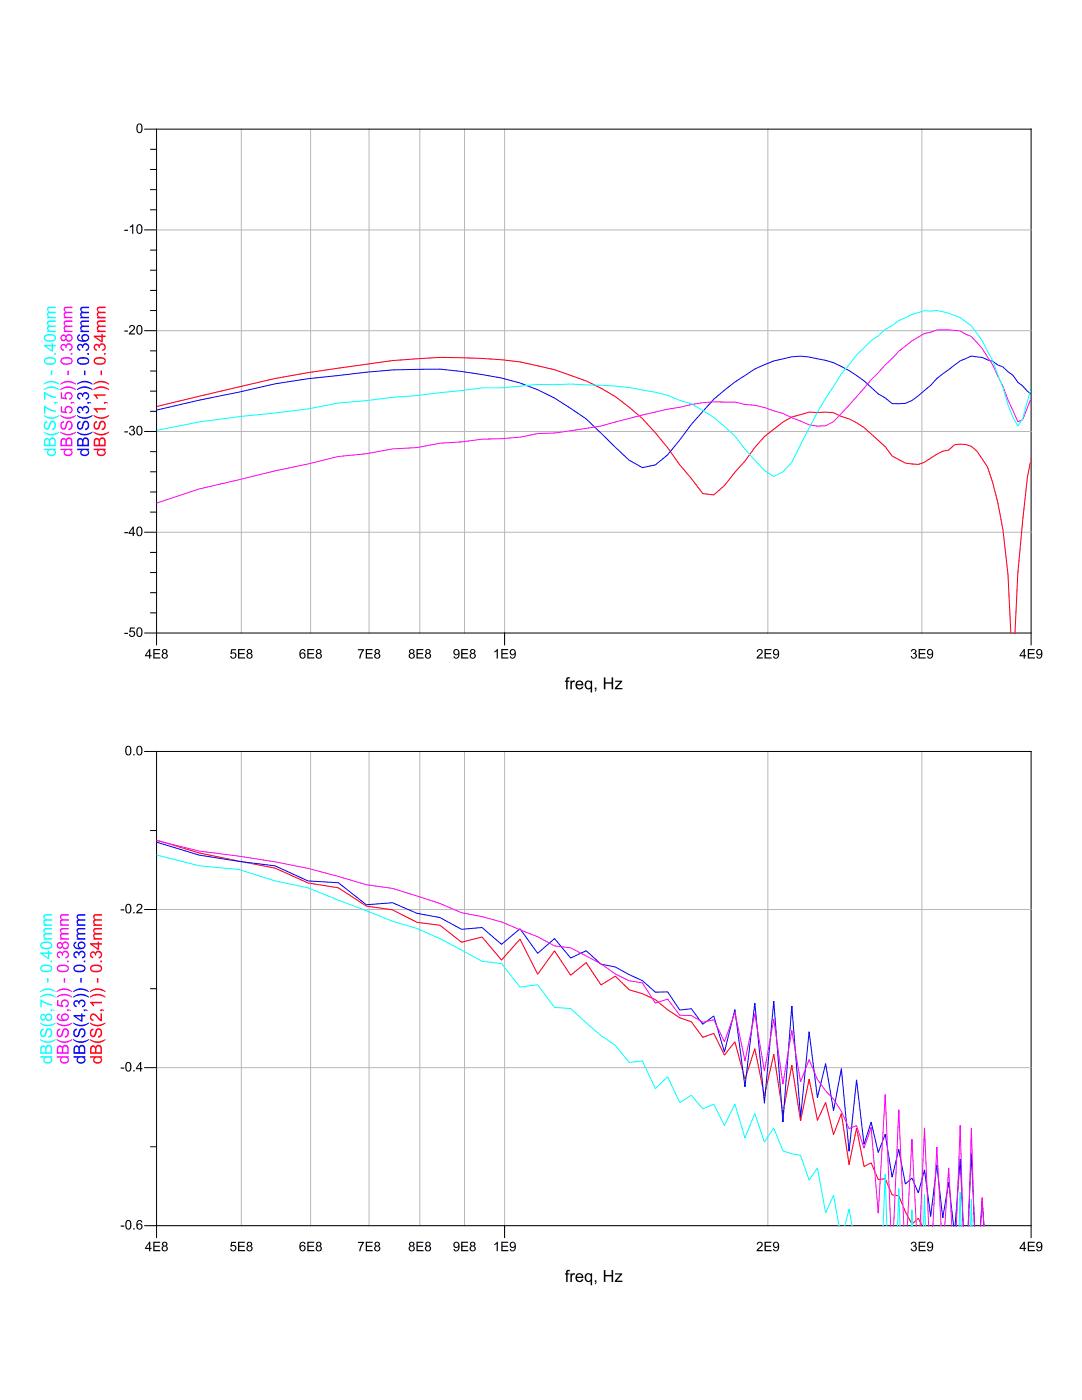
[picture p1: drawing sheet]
<svg xmlns="http://www.w3.org/2000/svg" width="216mm" height="279mm" viewBox="0 0 216 279" stroke-linecap="round" stroke-linejoin="round" font-family="sans-serif">
<path d="M48.2 25.8v100.5M62 25.8v100.5M73.6 25.8v100.5M83.8 25.8v100.5M92.7 25.8v100.5M100.7 25.8v100.5M153.2 25.8v100.5M184 25.8v100.5M31.2 45.9h174.5M31.2 66h174.5M31.2 86.1h174.5M31.2 106.2h174.5" fill="none" stroke="#b8b8b8" stroke-width=".2"/>
<g fill="none" stroke="#000" stroke-width=".2">
<path d="M28.9 25.8h176.8v102.9M30.1 37.8h1.1M30.1 33.8h1.1M30.1 29.8h1.1M31.2 25.8v102.9M28.9 45.9h2.3M30.1 58h1.1M30.1 53.9h1.1M30.1 49.9h1.1M30.1 41.9h1.1M28.9 66h2.3M30.1 78.1h1.1"/>
<path d="M30.1 74h1.1M30.1 70h1.1M30.1 62h1.1M28.9 86.1h2.3M30.1 98.2h1.1M30.1 94.2h1.1M30.1 90.1h1.1M30.1 82.1h1.1M28.9 106.2h2.3M30.1 118.3h1.1M30.1 114.3h1.1M30.1 110.2h1.1"/>
<path d="M30.1 102.2h1.1M28.9 126.3h176.8M30.1 122.3h1.1M100.7 126.3v2.4"/>
</g>
<g fill="#000">
<path d="M27.5 24.7a.75 .75 0 0 1 .8 .2 .75 .75 0 0 1 .1 .9 .66 .66 0 0 1-.7 .8 .66 .66 0 0 1-.5-1zM27.6 25a1.06 1.06 0 0 0 .2 1.4 .98 .98 0 0 0 0-1.6z"/>
<path d="M24.8 45.8h.7v.3h-.7zM25.9 45.2l.7-.5v2h-.2v-1.5l-.5 .2zM27.5 44.9a.75 .75 0 0 1 .8 .1 .75 .75 0 0 1 .1 .9 .66 .66 0 0 1-.7 .8 .66 .66 0 0 1-.5-1zM27.6 45.1a1.06 1.06 0 0 0 .2 1.4 .98 .98 0 0 0 0-1.6z"/>
<path d="M24.8 66h.7v.2h-.7zM25.9 65a.62 .62 0 0 1 1 .1 .62 .62 0 0 1-.4 .9l-.5 .5h.9v.3h-1.2l.2-.5a1.15 1.15 0 0 0 .7-1.2h-.4l-.2 .3h-.3zM27.5 65a.75 .75 0 0 1 .8 .2 .75 .75 0 0 1 .1 .8 .66 .66 0 0 1-.7 .8 .66 .66 0 0 1-.5-1zM27.6 65.2a1.06 1.06 0 0 0 .2 1.4 .98 .98 0 0 0 0-1.5z"/>
<path d="M24.8 86.1h.7v.2h-.7zM25.9 85.1a.51 .51 0 0 1 .8 0 .51 .51 0 0 1-.1 .7 .59 .59 0 0 1 0 1.1 .59 .59 0 0 1-.9-.5l.3-.1a.38 .38 0 0 0 .4 .4 .38 .38 0 0 0 .3-.5 .38 .38 0 0 0-.5-.2v-.2a.33 .33 0 0 0 .4-.3 .33 .33 0 0 0-.3-.4 .33 .33 0 0 0-.3 .4h-.3zM27.5 85.1a.75 .75 0 0 1 .8 .2 .75 .75 0 0 1 .1 .8 .66 .66 0 0 1-.7 .8 .66 .66 0 0 1-.5-1zM27.6 85.3a1.06 1.06 0 0 0 .2 1.4 .98 .98 0 0 0 0-1.5z"/>
<path d="M24.8 106.2h.7v.2h-.7zM26.5 105.1h.2v1.2h.3v.2h-.3v.5h-.2v-.5h-.9v-.2zM26.5 105.5l-.6 .8h.6zM27.5 105.2a.75 .75 0 0 1 .8 .2 .75 .75 0 0 1 .1 .9 .66 .66 0 0 1-.7 .7 .66 .66 0 0 1-.5-.9zM27.6 105.4a1.06 1.06 0 0 0 .2 1.4 .98 .98 0 0 0 0-1.5z"/>
<path d="M24.8 126.3h.7v.2h-.7zM25.9 125.2h1v.2h-.8l-.1 .6a.63 .63 0 0 1 .9 .3 .63 .63 0 0 1-.4 .8 .63 .63 0 0 1-.8-.5h.3a.42 .42 0 0 0 .6 .2 .42 .42 0 0 0 .1-.6 .42 .42 0 0 0-.7 0h-.2zM27.5 125.3a.75 .75 0 0 1 .8 .2 .75 .75 0 0 1 .1 .9 .66 .66 0 0 1-.7 .7 .66 .66 0 0 1-.5-.9zM27.6 125.5a1.06 1.06 0 0 0 .2 1.4 .98 .98 0 0 0 0-1.5z"/>
<path d="M29.8 129.5h.2v1.3h.2v.2h-.2v.4h-.2v-.4h-.9v-.2zM29.8 129.9l-.6 .9h.6zM30.6 129.5h1.3v.3h-1.1v.5h1.1v.3h-1.1v.6h1.2v.2h-1.4zM32.5 129.7a.5 .5 0 0 1 .7-.1 .5 .5 0 0 1-.1 .8 .56 .56 0 0 1 .2 .9 .56 .56 0 0 1-.9 0 .56 .56 0 0 1 .2-.9l-.3-.3zM32.6 130a.31 .31 0 0 0 .6 0 .31 .31 0 0 0-.6 0zM32.5 130.9a.4 .4 0 0 0 .8 0 .4 .4 0 0 0-.8 0z"/>
<path d="M46.1 129.6h1v.2h-.8l-.1 .5a.63 .63 0 0 1 .9 .3 .63 .63 0 0 1-.4 .8 .63 .63 0 0 1-.8-.5h.3a.42 .42 0 0 0 .6 .2 .42 .42 0 0 0 .1-.6 .42 .42 0 0 0-.7 0h-.2zM47.5 129.5h1.4v.3h-1.2v.5h1.1v.3h-1.1v.6h1.2v.2h-1.4zM49.4 129.7a.5 .5 0 0 1 .8-.1 .5 .5 0 0 1-.1 .8 .56 .56 0 0 1 .1 .9 .56 .56 0 0 1-.8 0 .56 .56 0 0 1 .1-.9l-.2-.3zM49.5 130a.31 .31 0 0 0 .6 0 .31 .31 0 0 0-.6 0zM49.4 130.9a.4 .4 0 0 0 .8 0 .4 .4 0 0 0-.8 0z"/>
<path d="M59.9 129.7l.3-.2 .4 .1 .4 .4h-.3a.4 .4 0 0 0-.5-.3 .4 .4 0 0 0-.2 .6v.1a.6 .6 0 0 1 .9 .1 .6 .6 0 0 1-.2 .9 .6 .6 0 0 1-.9-.3v-.9zM60 130.9a.41 .41 0 0 0 .8 0 .41 .41 0 0 0-.8 0zM61.3 129.5h1.4v.3h-1.1v.5h1v.3h-1v.6h1.1v.2h-1.4zM63.2 129.7a.5 .5 0 0 1 .8-.1 .5 .5 0 0 1-.1 .8 .56 .56 0 0 1 .1 .9 .56 .56 0 0 1-.8 0 .56 .56 0 0 1 .1-.9l-.2-.3zM63.3 130a.31 .31 0 0 0 .6 0 .31 .31 0 0 0-.6 0zM63.2 130.9a.4 .4 0 0 0 .8 0 .4 .4 0 0 0-.8 0z"/>
<path d="M71.4 129.6h1.3l-.6 1.1-.2 .7h-.2l.1-.5 .6-1.1h-1zM73 129.5h1.4v.3h-1.2v.5h1.1v.3h-1.1v.6h1.2v.2h-1.4zM74.9 129.7a.5 .5 0 0 1 .7-.1 .5 .5 0 0 1-.1 .8 .56 .56 0 0 1 .2 .9 .56 .56 0 0 1-.9 0 .56 .56 0 0 1 .2-.9l-.3-.3zM75 130a.31 .31 0 0 0 .6 0 .31 .31 0 0 0-.6 0zM74.9 130.9a.4 .4 0 0 0 .8 0 .4 .4 0 0 0-.8 0z"/>
<path d="M81.8 129.7a.5 .5 0 0 1 .7-.1 .5 .5 0 0 1-.1 .8 .56 .56 0 0 1 .2 .9 .56 .56 0 0 1-.9 0 .56 .56 0 0 1 .2-.9l-.3-.3zM81.8 130a.35 .35 0 0 0 .7 0 .35 .35 0 0 0-.7 0zM81.8 130.9a.39 .39 0 0 0 .7 0 .39 .39 0 0 0-.7 0zM83.1 129.5h1.4v.3h-1.1v.5h1v.3h-1v.6h1.1v.2h-1.4zM85 129.7a.5 .5 0 0 1 .8-.1 .5 .5 0 0 1-.1 .8 .56 .56 0 0 1 .1 .9 .56 .56 0 0 1-.8 0 .56 .56 0 0 1 .1-.9l-.2-.3zM85.1 130a.31 .31 0 0 0 .6 0 .31 .31 0 0 0-.6 0zM85 130.9a.4 .4 0 0 0 .8 0 .4 .4 0 0 0-.8 0z"/>
<path d="M90.6 129.7a.68 .68 0 0 1 .8 0 .68 .68 0 0 1 .3 .7 .67 .67 0 0 1-.3 .9 .67 .67 0 0 1-.9-.3h.2a.43 .43 0 0 0 .6 .2 .43 .43 0 0 0 .2-.6v-.1a.6 .6 0 0 1-.9 .1 .6 .6 0 0 1 0-.9zM90.6 130.1a.4 .4 0 0 0 .8 0 .4 .4 0 0 0-.8 0zM92 129.5h1.4v.3h-1.1v.5h1v.3h-1v.6h1.1v.2h-1.4zM93.9 129.7a.5 .5 0 0 1 .8-.1 .5 .5 0 0 1-.1 .8 .56 .56 0 0 1 .2 .9 .56 .56 0 0 1-.9 0 .56 .56 0 0 1 .2-.9l-.3-.3zM94 130a.31 .31 0 0 0 .6 0 .31 .31 0 0 0-.6 0zM93.9 130.9a.4 .4 0 0 0 .8 0 .4 .4 0 0 0-.8 0z"/>
<path d="M98.6 130l.7-.5v1.9h-.2v-1.5l-.5 .3zM100 129.5h1.4v.3h-1.1v.5h1v.3h-1v.6h1.1v.2h-1.4zM101.9 129.7a.68 .68 0 0 1 .8 0 .68 .68 0 0 1 .2 .7 .67 .67 0 0 1-.3 .9 .67 .67 0 0 1-.9-.3h.3a.43 .43 0 0 0 .5 .2 .43 .43 0 0 0 .2-.6v-.1a.6 .6 0 0 1-.9 .1 .6 .6 0 0 1 .1-.9zM101.9 130.1a.4 .4 0 0 0 .8 0 .4 .4 0 0 0-.8 0z"/>
<path d="M151.2 129.7a.62 .62 0 0 1 .9 .1 .62 .62 0 0 1-.3 .9l-.5 .5h.9v.2h-1.2l.1-.4a1.15 1.15 0 0 0 .8-1.2l-.4-.1-.3 .4h-.2zM152.6 129.5h1.3v.3h-1.1v.5h1.1v.3h-1.1v.6h1.2v.2h-1.4zM154.4 129.7a.68 .68 0 0 1 .8 0 .68 .68 0 0 1 .3 .7 .67 .67 0 0 1-.3 .9 .67 .67 0 0 1-.9-.3h.2a.43 .43 0 0 0 .6 .2 .43 .43 0 0 0 .1-.6v-.1a.6 .6 0 0 1-.9 .1 .6 .6 0 0 1 .1-.9zM154.4 130.1a.4 .4 0 0 0 .8 0 .4 .4 0 0 0-.8 0z"/>
<path d="M181.9 129.7a.51 .51 0 0 1 .8-.1 .51 .51 0 0 1-.1 .8 .59 .59 0 0 1 0 1 .59 .59 0 0 1-.9-.5h.3a.38 .38 0 0 0 .4 .4 .38 .38 0 0 0 .3-.5 .38 .38 0 0 0-.5-.3v-.2a.33 .33 0 0 0 .4-.2 .33 .33 0 0 0-.3-.4 .33 .33 0 0 0-.3 .4l-.3-.1zM183.3 129.5h1.4v.3h-1.2v.5h1.1v.3h-1.1v.6h1.2v.2h-1.4zM185.1 129.7a.68 .68 0 0 1 .9 0 .68 .68 0 0 1 .2 .7 .67 .67 0 0 1-.3 .9 .67 .67 0 0 1-.9-.3h.2a.43 .43 0 0 0 .6 .2 .43 .43 0 0 0 .2-.6v-.1a.6 .6 0 0 1-.9 .1 .6 .6 0 0 1 0-.9zM185.1 130.1a.4 .4 0 0 0 .8 0 .4 .4 0 0 0-.8 0z"/>
<path d="M204.3 129.5h.2v1.3h.2v.2h-.2v.4h-.2v-.4h-.9v-.2zM204.3 129.9l-.6 .9h.6zM205.1 129.5h1.4v.3h-1.2v.5h1.1v.3h-1.1v.6h1.2v.2h-1.4zM206.9 129.7a.68 .68 0 0 1 .8 0 .68 .68 0 0 1 .3 .7 .67 .67 0 0 1-.3 .9 .67 .67 0 0 1-.9-.3h.2a.43 .43 0 0 0 .6 .2 .43 .43 0 0 0 .2-.6v-.1a.6 .6 0 0 1-.9 .1 .6 .6 0 0 1 0-.9zM206.9 130.1a.4 .4 0 0 0 .8 0 .4 .4 0 0 0-.8 0z"/>
</g>
<path d="M31.2 81.1h.2l-.2 .1z" fill="#f00"/>
<path d="M31.4 81.1l16.3-3.9a215.2 215.2 0 0 1 25.4-4.5 103.1 103.1 0 0 1 30.7-.5 54.8 54.8 0 0 1 16.1 5.3 41.4 41.4 0 0 1 13.3 11.9l2.4 3.4 4.6 5.7 2.2 .3 2.2-1.9 2-2.7 2-2.2 2-2.7 1.9-2.2 3.7-2.9 1.8-1 3.4-.9 4.9 .1 1.6 .7a13.2 13.2 0 0 1 5.9 3.5l2.8 2.6 1.4 1.8 2.7 1.4 2.5 .3 1.3-.5 3.6-2.2 1.2-.2 1.2-1a4.6 4.6 0 0 1 5.5 2.8l1 1.6a77.3 77.3 0 0 1 4.1 21.4l.6 11.7" fill="none" stroke="#f00" stroke-width=".2"/>
<g fill="#f00">
<path d="M201.7 126.3v.2z"/>
<path d="M202.5 126.3l.1 .2z"/>
</g>
<path d="M205.6 92.4l-.6 2.8-1.9 19.2-.6 11.9" fill="none" stroke="#f00" stroke-width=".2"/>
<path d="M205.7 90.6l-.1 1.8z" fill="#f00"/>
<path d="M113.1 135.3l.6-.1v.2l-.4 .2v.2h.3v.3h-.3v1.5h-.3v-1.5h-.3v-.3h.3zM113.8 135.8h.3v.3l.2-.2 .3-.1 .2 .1-.2 .3a.38 .38 0 0 0-.4 0 .38 .38 0 0 0-.1 .5v.9h-.3zM115 136a.8 .8 0 0 1 1-.1 .8 .8 0 0 1 .4 .9h-1.3a.5 .5 0 0 0 .4 .5 .5 .5 0 0 0 .6-.3h.3a.85 .85 0 0 1-1.2 .5 .85 .85 0 0 1-.3-1.3zM115.3 136.2l-.2 .3h1l-.1-.3a.48 .48 0 0 0-.7 0zM116.9 136l.5-.2 .5 .3v-.3h.2v2.4h-.2v-.8a.78 .78 0 0 1-1.1 0 .78 .78 0 0 1-.1-1zM117.1 136.2a.61 .61 0 0 0-.1 .8 .61 .61 0 0 0 .8 .2 .61 .61 0 0 0 .1-.8 .61 .61 0 0 0-.8-.2zM118.7 137.2h.3v.5l-.3 .3v-.1l.1-.3h-.1zM120.5 135.2h.3v1h1.2v-1h.3v2.4h-.3v-1.2h-1.2v1.2h-.3zM122.7 135.8h1.4v.2l-1.1 1.3h1.2v.3h-1.5v-.3l1.1-1.2h-1.1z" fill="#000"/>
<path d="M18.7 89.5h2.4v.3h-.2a.8 .8 0 0 1-.1 1.1 .8 .8 0 0 1-1.1 .1 .65 .65 0 0 1-.1-1.2h-.9zM19.7 89.9a.59 .59 0 0 0 .2 .8 .59 .59 0 0 0 .8-.1 .59 .59 0 0 0-.2-.8 .59 .59 0 0 0-.8 .1zM18.9 87.6l.4-.2 .5 .3a.67 .67 0 0 1 .9-.4 .67 .67 0 0 1 .4 .9v.9h-2.4v-1.1zM19.1 87.8l-.1 1h.7v-.6a.38 .38 0 0 0-.1-.4 .38 .38 0 0 0-.5 0zM20.1 87.8l-.1 1h.8v-.6a.42 .42 0 0 0-.2-.5 .42 .42 0 0 0-.5 .1zM18.7 86.1l.4 .3a2.71 2.71 0 0 0 2.7-.3v.2a2.39 2.39 0 0 1-3.1 0zM18.8 84.3l.6-.3v.3a.56 .56 0 0 0-.5 .6 .56 .56 0 0 0 .5 .5l.2-.1a1.38 1.38 0 0 1 .8-1.3 .97 .97 0 0 1 .7 .9 .97 .97 0 0 1-.8 1v-.3a.65 .65 0 0 0 .5-.7 .65 .65 0 0 0-.5-.6l-.2 .2a1.23 1.23 0 0 1-.8 1.3 .91 .91 0 0 1-.5-1.5zM18.7 82.8l.4 .3a2.71 2.71 0 0 0 2.7-.3v.2a2.39 2.39 0 0 1-3.1 0zM18.7 81.5h2.4v.2h-1.9l.4 .6h-.3l-.6-.7zM20.7 80.2h.5l.3 .3-.1 .1-.3-.2v.2h-.4zM18.7 78.7h2.4v.3h-1.9l.4 .6h-.3l-.6-.7zM18.7 77.7a2.39 2.39 0 0 1 3.1 0v.2a2.75 2.75 0 0 0-3.1 0zM18.7 76.6a2.39 2.39 0 0 1 3.1 0v.2a2.75 2.75 0 0 0-3.1 0zM20.1 74h.3v.9h-.3zM18.9 71.6a1.58 1.58 0 0 1 2.2 .3 .89 .89 0 0 1-1.2 .9 .84 .84 0 0 1-1-.2 .84 .84 0 0 1 0-1zM19.1 71.7a.4 .4 0 0 0-.2 .4 .4 .4 0 0 0 .4 .3l.9 .1a.5 .5 0 0 0 .6-.6l-.6-.3zM20.7 70.5h.4v.3h-.4zM18.9 68.8l.6-.2 .3 .3a.74 .74 0 0 1 1.3 0 .74 .74 0 0 1-.7 1.1v-.2a.48 .48 0 0 0 .5-.6 .48 .48 0 0 0-.7-.4 .48 .48 0 0 0-.3 .7l-.2-.1a.41 .41 0 0 0-.3-.5 .41 .41 0 0 0-.5 .4 .41 .41 0 0 0 .5 .4l-.1 .3a.73 .73 0 0 1-.4-1.2zM18.7 67h1.5v-.3h.3v.3h.6v.3h-.6v1h-.3l-1.5-1.1zM19.2 67.3l1 .7v-.7zM19.5 64.1l.4-.1h1.2v.2h-1.1a.36 .36 0 0 0-.4 .3 .36 .36 0 0 0 .2 .4l1.3 .1v.3h-1.1a.39 .39 0 0 0-.4 .5 .39 .39 0 0 0 .6 .2h.9v.3h-1.7v-.3h.2a.58 .58 0 0 1 0-1l-.3-.3zM19.5 61.3l.4-.1h1.2v.3h-1.1a.36 .36 0 0 0-.4 .3 .36 .36 0 0 0 .2 .4h1.3v.3h-1.1a.39 .39 0 0 0-.4 .5 .39 .39 0 0 0 .6 .2h.9v.3h-1.7v-.2h.2a.58 .58 0 0 1 0-1l-.3-.4z" fill="#f00"/>
<path d="M31.2 81.8h.2l-.2 .1z" fill="#00f"/>
<path d="M205.6 78.5l-1.5-1.5-1-.7-1-1.4-2-1.7-1-.4-1-.7-2.1-.8-2.2-.2a11.1 11.1 0 0 0-4.5 2.7l-2.4 1.7a35 35 0 0 1-4.9 4.4l-1.3 .6-2.7 .1-1.4-1.2-1.4-.8a28.1 28.1 0 0 0-8.9-6.2l-1.6-.5a18.4 18.4 0 0 0-6.7-.7 21 21 0 0 0-9.4 3.7 35.8 35.8 0 0 0-8.4 7.2l-2.2 2.6-4.8 6.1-2.4 2-2.6 .5-2.7-1.5-8.5-8.2-3.1-2.1a38.6 38.6 0 0 0-17.7-6.7l-8.4-1.1a119.7 119.7 0 0 0-20.3 1.2l-6 .7-6.6 1-23.5 5.2" fill="none" stroke="#00f" stroke-width=".2"/>
<g fill="#00f">
<path d="M205.6 78.5l.1 .3z"/>
<path d="M15.4 89.5h2.4v.3h-.3a.8 .8 0 0 1 0 1.1 .8 .8 0 0 1-1.1 .1 .65 .65 0 0 1-.2-1.2h-.8zM16.4 89.9a.59 .59 0 0 0 .2 .8 .59 .59 0 0 0 .8-.1 .59 .59 0 0 0-.2-.8 .59 .59 0 0 0-.8 .1zM15.6 87.6l.4-.2 .5 .3a.67 .67 0 0 1 .8-.4 .67 .67 0 0 1 .5 .9v.9h-2.4v-1.1zM15.7 87.8v1h.7v-.6a.38 .38 0 0 0-.2-.4 .38 .38 0 0 0-.5 0zM16.8 87.8l-.1 1h.8v-.6a.42 .42 0 0 0-.2-.5 .42 .42 0 0 0-.5 .1zM15.3 86.1l.5 .3a2.71 2.71 0 0 0 2.7-.3v.2a2.39 2.39 0 0 1-3.2 0zM15.5 84.3l.6-.3v.3a.56 .56 0 0 0-.5 .6 .56 .56 0 0 0 .5 .5l.1-.1a1.38 1.38 0 0 1 .9-1.3 .97 .97 0 0 1 .7 .9 .97 .97 0 0 1-.8 1v-.3a.65 .65 0 0 0 .5-.7 .65 .65 0 0 0-.5-.6l-.2 .2a1.23 1.23 0 0 1-.8 1.3 .91 .91 0 0 1-.5-1.5zM15.3 82.8l.5 .3a2.71 2.71 0 0 0 2.7-.3v.2a2.39 2.39 0 0 1-3.2 0zM15.6 81.3l.5-.2 .4 .3a.74 .74 0 0 1 1.2 0 .74 .74 0 0 1-.6 1.1v-.2a.48 .48 0 0 0 .4-.6 .48 .48 0 0 0-.6-.4 .48 .48 0 0 0-.3 .7l-.2-.1a.41 .41 0 0 0-.3-.5 .41 .41 0 0 0-.5 .4 .41 .41 0 0 0 .4 .4v.3a.73 .73 0 0 1-.4-1.2zM17.4 80.2h.5l.3 .3-.1 .1-.3-.2v.2h-.4zM15.6 78.5l.5-.1 .4 .3a.74 .74 0 0 1 1.2 0 .74 .74 0 0 1-.6 1.1v-.3a.48 .48 0 0 0 .4-.6 .48 .48 0 0 0-.6-.3 .48 .48 0 0 0-.3 .6h-.2a.41 .41 0 0 0-.3-.5 .41 .41 0 0 0-.5 .4 .41 .41 0 0 0 .4 .4v.3a.73 .73 0 0 1-.4-1.3zM15.3 77.7a2.39 2.39 0 0 1 3.2 0v.2a2.75 2.75 0 0 0-3.2 0zM15.3 76.6a2.39 2.39 0 0 1 3.2 0v.2a2.75 2.75 0 0 0-3.2 0zM16.8 74h.2v.9h-.2zM15.5 71.6a1.58 1.58 0 0 1 2.3 .3 .89 .89 0 0 1-1.2 .9 .84 .84 0 0 1-1-.2 .84 .84 0 0 1-.1-1zM15.8 71.7a.4 .4 0 0 0-.2 .4 .4 .4 0 0 0 .4 .3l.9 .1a.5 .5 0 0 0 .6-.6l-.6-.3zM17.4 70.5h.4v.3h-.4zM15.6 68.8l.5-.2 .4 .3a.74 .74 0 0 1 1.2 0 .74 .74 0 0 1-.6 1.1v-.2a.48 .48 0 0 0 .4-.6 .48 .48 0 0 0-.6-.4 .48 .48 0 0 0-.3 .7l-.2-.1a.41 .41 0 0 0-.3-.5 .41 .41 0 0 0-.5 .4 .41 .41 0 0 0 .4 .4v.3a.73 .73 0 0 1-.4-1.2zM15.5 66.9l.5-.2v.3a.5 .5 0 0 0-.3 .6 .5 .5 0 0 0 .6 .3h.2a.76 .76 0 0 1 0-1.1 .76 .76 0 0 1 1.2 .1 .76 .76 0 0 1-.2 1.1 1.36 1.36 0 0 1-2.1-.6zM16.6 67.4a.5 .5 0 0 0 1 0 .5 .5 0 0 0-1 0zM16.1 64.1l.5-.1h1.2v.2h-1.1a.36 .36 0 0 0-.5 .3 .36 .36 0 0 0 .3 .4l1.3 .1v.3h-1.2a.39 .39 0 0 0-.3 .5 .39 .39 0 0 0 .6 .2h.9v.3h-1.8v-.3h.3a.58 .58 0 0 1 0-1l-.3-.3zM16.1 61.3l.5-.1h1.2v.3h-1.1a.36 .36 0 0 0-.5 .3 .36 .36 0 0 0 .3 .4h1.3v.3h-1.2a.39 .39 0 0 0-.3 .5 .39 .39 0 0 0 .6 .2h.9v.3h-1.8v-.2h.3a.58 .58 0 0 1 0-1l-.3-.4z"/>
</g>
<path d="M31.2 100.4h.2l-.2 .1z" fill="#f0f"/>
<path d="M205.6 79.9l-1.5 3.9-1 .4-2-4.4-1-2.7-2-4.3-2.1-3.3-2.2-2.3-2.2-1.2-2.3-.2-2.4 .1-1.2 .4-1.2 .2a21.4 21.4 0 0 0-6.5 5.1l-4.2 4.2-4.4 5.1-3.1 3.2-1.6 .9h-1.6l-1.7-.2-5.2-2.3-3.7-1.2-1.9-.4-2-.2-2-.5a32.6 32.6 0 0 0-11 1.1l-2.4 .4-5 1.1-8.3 2.2-6 1-3.3 .4-3.3 .1-3.5 .7-3.7 .4h-3.9l-4.1 .6-4.3 .3-4.6 .8-4.9 .3-5.2 1-5.6 .5-27.8 6.5-8.3 2.8" fill="none" stroke="#f0f" stroke-width=".2"/>
<g fill="#f0f">
<path d="M205.7 78.9l-.1 1z"/>
<path d="M12.1 89.5h2.3v.3h-.2a.8 .8 0 0 1 0 1.1 .8 .8 0 0 1-1.1 .1 .65 .65 0 0 1-.2-1.2h-.8zM13.1 89.9a.59 .59 0 0 0 .2 .8 .59 .59 0 0 0 .8-.1 .59 .59 0 0 0-.2-.8 .59 .59 0 0 0-.8 .1zM12.2 87.6l.5-.2 .5 .3a.67 .67 0 0 1 .8-.4 .67 .67 0 0 1 .4 .9v.9h-2.3v-1.1zM12.4 87.8v1h.7v-.6a.38 .38 0 0 0-.2-.4 .38 .38 0 0 0-.5 0zM13.4 87.8v1h.8v-.6a.42 .42 0 0 0-.2-.5 .42 .42 0 0 0-.6 .1zM12 86.1l.5 .3a2.71 2.71 0 0 0 2.6-.3v.2a2.39 2.39 0 0 1-3.1 0zM12.2 84.3l.5-.3 .1 .3a.56 .56 0 0 0-.5 .6 .56 .56 0 0 0 .5 .5l.1-.1a1.38 1.38 0 0 1 .9-1.3 .97 .97 0 0 1 .7 .9 .97 .97 0 0 1-.8 1v-.3a.65 .65 0 0 0 .5-.7 .65 .65 0 0 0-.5-.6l-.2 .2a1.23 1.23 0 0 1-.8 1.3 .91 .91 0 0 1-.5-1.5zM12 82.8l.5 .3a2.71 2.71 0 0 0 2.6-.3v.2a2.39 2.39 0 0 1-3.1 0zM12.1 81.1h.3v.9l.6 .2a.79 .79 0 0 1 .4-1.2 .79 .79 0 0 1 1.1 .6 .79 .79 0 0 1-.7 1v-.4a.52 .52 0 0 0 .3-.6 .52 .52 0 0 0-.6-.3 .52 .52 0 0 0-.4 .6l.3 .3-.1 .3-1.2-.2zM14.1 80.2h.5l.3 .3-.1 .1-.4-.2v.2h-.3zM12.1 78.3h.3v1l.6 .1a.79 .79 0 0 1 .4-1.1 .79 .79 0 0 1 1.1 .5 .79 .79 0 0 1-.7 1v-.3a.52 .52 0 0 0 .3-.7 .52 .52 0 0 0-.6-.3 .52 .52 0 0 0-.4 .7l.3 .3-.1 .2-1.2-.2zM12 77.7a2.39 2.39 0 0 1 3.1 0v.2a2.75 2.75 0 0 0-3.1 0zM12 76.6a2.39 2.39 0 0 1 3.1 0v.2a2.75 2.75 0 0 0-3.1 0zM13.4 74h.3v.9h-.3zM12.2 71.6a1.58 1.58 0 0 1 2.3 .3 .89 .89 0 0 1-1.2 .9 .84 .84 0 0 1-1-.2 .84 .84 0 0 1-.1-1zM12.5 71.7a.4 .4 0 0 0-.2 .4 .4 .4 0 0 0 .4 .3l.9 .1a.5 .5 0 0 0 .6-.6l-.6-.3zM14.1 70.5h.3v.3h-.3zM12.2 68.8l.6-.2 .4 .3a.74 .74 0 0 1 1.2 0 .74 .74 0 0 1-.6 1.1v-.2a.48 .48 0 0 0 .4-.6 .48 .48 0 0 0-.6-.4 .48 .48 0 0 0-.3 .7l-.2-.1a.41 .41 0 0 0-.4-.5 .41 .41 0 0 0-.4 .4 .41 .41 0 0 0 .4 .4v.3a.73 .73 0 0 1-.5-1.2zM12.2 66.9l.6-.1 .4 .3a.7 .7 0 0 1 1-.2 .7 .7 0 0 1 0 1.1 .7 .7 0 0 1-1-.2 .63 .63 0 0 1-1 .1 .63 .63 0 0 1 0-1zM12.3 67.4a.4 .4 0 0 0 .8 0 .4 .4 0 0 0-.8 0zM13.3 67.4a.48 .48 0 0 0 .9 0 .48 .48 0 0 0-.9 0zM12.8 64.1l.5-.1h1.1v.2h-1a.36 .36 0 0 0-.5 .3 .36 .36 0 0 0 .3 .4l1.2 .1v.3h-1.1a.39 .39 0 0 0-.3 .5 .39 .39 0 0 0 .6 .2h.8v.3h-1.7v-.3h.3a.58 .58 0 0 1 0-1l-.3-.3zM12.8 61.3l.5-.1h1.1v.3h-1a.36 .36 0 0 0-.5 .3 .36 .36 0 0 0 .3 .4h1.2v.3h-1.1a.39 .39 0 0 0-.3 .5 .39 .39 0 0 0 .6 .2h.8v.3h-1.7v-.2h.3a.58 .58 0 0 1 0-1l-.3-.4z"/>
</g>
<path d="M31.2 85.8l.2 .1z" fill="#0ff"/>
<path d="M205.6 78.2l-1.5 5.4-1 1.4-1-1.7-1-2.5-1-3.4-2-5.4-2.1-4-2.2-3-2.2-1.6a16.5 16.5 0 0 0-4.7-1.4l-1.2 .1-1.2-.1a16.3 16.3 0 0 0-6.5 3l-1.4 .7-1.4 1.3-1.4 1-2.9 2.8-3 3.8a115.9 115.9 0 0 0-9.9 17.6l-1.8 2-1.8 .9-1.9-1.2-3.9-4.3a29.5 29.5 0 0 0-10.6-9l-2.4-.7-2.4-1a58.9 58.9 0 0 0-16.2-2.1l-3.1-.2-6.6 .1-7.2 .7h-3.9l-13 1.5-4.9 .4-5.2 .7-5.6 .4-6 1.2-13.8 1.6-8 1-8.3 1.7" fill="none" stroke="#0ff" stroke-width=".2"/>
<g fill="#0ff">
<path d="M205.7 77l-.1 1.2z"/>
<path d="M8.8 89.5h2.3v.3h-.2a.8 .8 0 0 1 0 1.1 .8 .8 0 0 1-1.1 .1 .65 .65 0 0 1-.2-1.2h-.8zM9.8 89.9a.59 .59 0 0 0 .2 .8 .59 .59 0 0 0 .8-.1 .59 .59 0 0 0-.2-.8 .59 .59 0 0 0-.8 .1zM8.9 87.6l.5-.2 .5 .3a.67 .67 0 0 1 .8-.4 .67 .67 0 0 1 .4 .9v.9h-2.3v-1.1zM9.1 87.8l-.1 1h.8v-.6a.38 .38 0 0 0-.2-.4 .38 .38 0 0 0-.5 0zM10.1 87.8l-.1 1h.9v-.6a.42 .42 0 0 0-.2-.5 .42 .42 0 0 0-.6 .1zM8.7 86.1l.5 .3a2.71 2.71 0 0 0 2.6-.3v.2a2.39 2.39 0 0 1-3.1 0zM8.9 84.3l.5-.3 .1 .3a.56 .56 0 0 0-.5 .6 .56 .56 0 0 0 .5 .5l.1-.1a1.38 1.38 0 0 1 .9-1.3 .97 .97 0 0 1 .7 .9 .97 .97 0 0 1-.8 1l-.1-.3a.65 .65 0 0 0 .6-.7 .65 .65 0 0 0-.5-.6l-.2 .2a1.23 1.23 0 0 1-.8 1.3 .91 .91 0 0 1-.5-1.5zM8.7 82.8l.5 .3a2.71 2.71 0 0 0 2.6-.3v.2a2.39 2.39 0 0 1-3.1 0zM8.8 81h.2l1.2 .7 .9 .2v.3l-1.2-.3-.8-.5v1.1h-.3zM10.8 80.2h.5l.3 .3-.1 .1-.4-.2v.2h-.3zM8.8 78.2h.2l1.2 .7 .9 .2v.3l-1.2-.3-.8-.5v1.2h-.3zM8.7 77.7a2.39 2.39 0 0 1 3.1 0v.2a2.75 2.75 0 0 0-3.1 0zM8.7 76.6a2.39 2.39 0 0 1 3.1 0v.2a2.75 2.75 0 0 0-3.1 0zM10.1 74h.3v.9h-.3zM8.9 71.6a1.58 1.58 0 0 1 2.3 .3 .89 .89 0 0 1-1.2 .9 .84 .84 0 0 1-1-.2 .84 .84 0 0 1-.1-1zM9.2 71.7a.4 .4 0 0 0-.2 .4 .4 .4 0 0 0 .3 .3l1 .1a.5 .5 0 0 0 .6-.6l-.6-.3zM10.8 70.5h.3v.3h-.3zM8.8 68.8h1.5v-.3h.3v.3h.5v.3h-.5v1h-.3l-1.5-1zM9.2 69.1l1.1 .8v-.8zM8.9 67a1.58 1.58 0 0 1 2.3 .3 .89 .89 0 0 1-1.2 .9 .84 .84 0 0 1-1-.2 .84 .84 0 0 1-.1-1zM9.2 67.1a.4 .4 0 0 0-.2 .4 .4 .4 0 0 0 .3 .3l1 .1a.5 .5 0 0 0 .6-.6l-.6-.3zM9.5 64.1l.5-.1h1.1v.2h-1a.36 .36 0 0 0-.5 .3 .36 .36 0 0 0 .3 .4l1.2 .1v.3h-1.1a.39 .39 0 0 0-.3 .5 .39 .39 0 0 0 .5 .2h.9v.3h-1.7v-.3h.3a.58 .58 0 0 1 0-1l-.3-.3zM9.5 61.3l.5-.1h1.1v.3h-1a.36 .36 0 0 0-.5 .3 .36 .36 0 0 0 .3 .4h1.2v.3h-1.1a.39 .39 0 0 0-.3 .5 .39 .39 0 0 0 .5 .2h.9v.3h-1.7v-.2h.3a.58 .58 0 0 1 0-1l-.3-.4z"/>
</g>
<path d="M48.2 150v94.6M62 150v94.6M73.6 150v94.6M83.8 150v94.6M92.7 150v94.6M100.7 150v94.6M153.2 150v94.6M184 150v94.6M31.2 181.5h174.5M31.2 213.1h174.5" fill="none" stroke="#b8b8b8" stroke-width=".2"/>
<path d="M28.9 150h176.8v97M31.2 150v97M30.1 165.8h1.1M28.9 181.5h2.3M30.1 197.3h1.1M28.9 213.1h2.3M30.1 228.9h1.1M28.9 244.6h176.8M100.7 244.6v2.4" fill="none" stroke="#000" stroke-width=".2"/>
<g fill="#000">
<path d="M25.3 148.9a.75 .75 0 0 1 .8 .2 .75 .75 0 0 1 .1 .9 .66 .66 0 0 1-.7 .8 .66 .66 0 0 1-.5-1zM25.3 149.2a1.06 1.06 0 0 0 .3 1.4 .98 .98 0 0 0 0-1.6zM26.6 150.5h.3v.2h-.3zM27.5 148.9a.75 .75 0 0 1 .8 .2 .75 .75 0 0 1 .1 .9 .66 .66 0 0 1-.7 .8 .66 .66 0 0 1-.5-1zM27.6 149.2a1.06 1.06 0 0 0 .2 1.4 .98 .98 0 0 0 0-1.6z"/>
<path d="M24.1 181.5h.7v.2h-.7zM25.3 180.5a.75 .75 0 0 1 .8 .2 .75 .75 0 0 1 .1 .8 .66 .66 0 0 1-.7 .8 .66 .66 0 0 1-.5-1zM25.3 180.7a1.06 1.06 0 0 0 .3 1.4 .98 .98 0 0 0 0-1.5zM26.6 182h.3v.3h-.3zM27.4 180.5a.62 .62 0 0 1 1 .1 .62 .62 0 0 1-.4 1l-.5 .5h.9v.2h-1.2l.1-.4a1.15 1.15 0 0 0 .8-1.2l-.4-.1-.2 .3h-.3z"/>
<path d="M24.1 213h.7v.3h-.7zM25.3 212a.75 .75 0 0 1 .8 .2 .75 .75 0 0 1 .1 .9 .66 .66 0 0 1-.7 .8 .66 .66 0 0 1-.5-1zM25.3 212.3a1.06 1.06 0 0 0 .3 1.4 .98 .98 0 0 0 0-1.6zM26.6 213.6h.3v.2h-.3zM28 211.9h.2v1.3h.2v.2h-.2v.4h-.3v-.4h-.8v-.2zM27.9 212.3l-.6 .9h.6z"/>
<path d="M24.1 244.6h.7v.2h-.7zM25.3 243.6a.75 .75 0 0 1 .8 .2 .75 .75 0 0 1 .1 .9 .66 .66 0 0 1-.7 .7 .66 .66 0 0 1-.5-1zM25.3 243.8a1.06 1.06 0 0 0 .3 1.4 .98 .98 0 0 0 0-1.5zM26.6 245.1h.3v.3h-.3zM27.4 243.7l.3-.2h.4l.3 .4-.2 .1a.4 .4 0 0 0-.5-.3 .4 .4 0 0 0-.3 .5v.2a.6 .6 0 0 1 .9 .1 .6 .6 0 0 1-.2 .9 .6 .6 0 0 1-.8-.4l-.1-.8zM27.5 244.8a.41 .41 0 0 0 .8 0 .41 .41 0 0 0-.8 0z"/>
<path d="M29.8 247.8h.2v1.2h.2v.3h-.2v.4h-.2v-.4h-.9v-.3zM29.8 248.2l-.6 .8h.6zM30.6 247.8h1.3v.2h-1.1v.6h1.1v.2h-1.1v.7h1.2v.2h-1.4zM32.5 247.9a.5 .5 0 0 1 .7 0 .5 .5 0 0 1-.1 .8 .56 .56 0 0 1 .2 .8 .56 .56 0 0 1-.9 0 .56 .56 0 0 1 .2-.8l-.3-.3zM32.6 248.3a.31 .31 0 0 0 .6 0 .31 .31 0 0 0-.6 0zM32.5 249.2a.4 .4 0 0 0 .8 0 .4 .4 0 0 0-.8 0z"/>
<path d="M46.1 247.8h1v.3h-.8l-.1 .5a.63 .63 0 0 1 .9 .3 .63 .63 0 0 1-.4 .8 .63 .63 0 0 1-.8-.5h.3a.42 .42 0 0 0 .6 .2 .42 .42 0 0 0 .1-.6 .42 .42 0 0 0-.7 0h-.2zM47.5 247.8h1.4v.2h-1.2v.6h1.1v.2h-1.1v.7h1.2v.2h-1.4zM49.4 247.9a.5 .5 0 0 1 .8 0 .5 .5 0 0 1-.1 .8 .56 .56 0 0 1 .1 .8 .56 .56 0 0 1-.8 0 .56 .56 0 0 1 .1-.8l-.2-.3zM49.5 248.3a.31 .31 0 0 0 .6 0 .31 .31 0 0 0-.6 0zM49.4 249.2a.4 .4 0 0 0 .8 0 .4 .4 0 0 0-.8 0z"/>
<path d="M59.9 248l.3-.2h.4l.4 .5h-.3a.4 .4 0 0 0-.5-.3 .4 .4 0 0 0-.2 .6v.1a.6 .6 0 0 1 .9 .1 .6 .6 0 0 1-.2 .9 .6 .6 0 0 1-.9-.3v-.9zM60 249.1a.41 .41 0 0 0 .8 0 .41 .41 0 0 0-.8 0zM61.3 247.8h1.4v.2h-1.1v.6h1v.2h-1v.7h1.1v.2h-1.4zM63.2 247.9a.5 .5 0 0 1 .8 0 .5 .5 0 0 1-.1 .8 .56 .56 0 0 1 .1 .8 .56 .56 0 0 1-.8 0 .56 .56 0 0 1 .1-.8l-.2-.3zM63.3 248.3a.31 .31 0 0 0 .6 0 .31 .31 0 0 0-.6 0zM63.2 249.2a.4 .4 0 0 0 .8 0 .4 .4 0 0 0-.8 0z"/>
<path d="M71.4 247.8h1.3l-.6 1.2-.2 .7h-.2l.1-.5 .6-1.1h-1zM73 247.8h1.4v.2h-1.2v.6h1.1v.2h-1.1v.7h1.2v.2h-1.4zM74.9 247.9a.5 .5 0 0 1 .7 0 .5 .5 0 0 1-.1 .8 .56 .56 0 0 1 .2 .8 .56 .56 0 0 1-.9 0 .56 .56 0 0 1 .2-.8l-.3-.3zM75 248.3a.31 .31 0 0 0 .6 0 .31 .31 0 0 0-.6 0zM74.9 249.2a.4 .4 0 0 0 .8 0 .4 .4 0 0 0-.8 0z"/>
<path d="M81.8 247.9a.5 .5 0 0 1 .7 0 .5 .5 0 0 1-.1 .8 .56 .56 0 0 1 .2 .8 .56 .56 0 0 1-.9 0 .56 .56 0 0 1 .2-.8l-.3-.3zM81.8 248.3a.35 .35 0 0 0 .7 0 .35 .35 0 0 0-.7 0zM81.8 249.2a.39 .39 0 0 0 .7 0 .39 .39 0 0 0-.7 0zM83.1 247.8h1.4v.2h-1.1v.6h1v.2h-1v.7h1.1v.2h-1.4zM85 247.9a.5 .5 0 0 1 .8 0 .5 .5 0 0 1-.1 .8 .56 .56 0 0 1 .1 .8 .56 .56 0 0 1-.8 0 .56 .56 0 0 1 .1-.8l-.2-.3zM85.1 248.3a.31 .31 0 0 0 .6 0 .31 .31 0 0 0-.6 0zM85 249.2a.4 .4 0 0 0 .8 0 .4 .4 0 0 0-.8 0z"/>
<path d="M90.6 248a.68 .68 0 0 1 .8-.1 .68 .68 0 0 1 .3 .8 .67 .67 0 0 1-.3 .9 .67 .67 0 0 1-.9-.3l.2-.1a.43 .43 0 0 0 .6 .3 .43 .43 0 0 0 .2-.6v-.1a.6 .6 0 0 1-.9 .1 .6 .6 0 0 1 0-.9zM90.6 248.4a.4 .4 0 0 0 .8 0 .4 .4 0 0 0-.8 0zM92 247.8h1.4v.2h-1.1v.6h1v.2h-1v.7h1.1v.2h-1.4zM93.9 247.9a.5 .5 0 0 1 .8 0 .5 .5 0 0 1-.1 .8 .56 .56 0 0 1 .2 .8 .56 .56 0 0 1-.9 0 .56 .56 0 0 1 .2-.8l-.3-.3zM94 248.3a.31 .31 0 0 0 .6 0 .31 .31 0 0 0-.6 0zM93.9 249.2a.4 .4 0 0 0 .8 0 .4 .4 0 0 0-.8 0z"/>
<path d="M98.6 248.3l.7-.5v1.9h-.2v-1.5l-.5 .3zM100 247.8h1.4v.2h-1.1v.6h1v.2h-1v.7h1.1v.2h-1.4zM101.9 248a.68 .68 0 0 1 .8-.1 .68 .68 0 0 1 .2 .8 .67 .67 0 0 1-.3 .9 .67 .67 0 0 1-.9-.3l.3-.1a.43 .43 0 0 0 .5 .3 .43 .43 0 0 0 .2-.6v-.1a.6 .6 0 0 1-.9 .1 .6 .6 0 0 1 .1-.9zM101.9 248.4a.4 .4 0 0 0 .8 0 .4 .4 0 0 0-.8 0z"/>
<path d="M151.2 247.9a.62 .62 0 0 1 .9 .2 .62 .62 0 0 1-.3 .9l-.5 .5h.9v.2h-1.2l.1-.4a1.15 1.15 0 0 0 .8-1.2l-.4-.1-.3 .4h-.2zM152.6 247.8h1.3v.2h-1.1v.6h1.1v.2h-1.1v.7h1.2v.2h-1.4zM154.4 248a.68 .68 0 0 1 .8-.1 .68 .68 0 0 1 .3 .8 .67 .67 0 0 1-.3 .9 .67 .67 0 0 1-.9-.3l.2-.1a.43 .43 0 0 0 .6 .3 .43 .43 0 0 0 .1-.6v-.1a.6 .6 0 0 1-.9 .1 .6 .6 0 0 1 .1-.9zM154.4 248.4a.4 .4 0 0 0 .8 0 .4 .4 0 0 0-.8 0z"/>
<path d="M181.9 247.9a.51 .51 0 0 1 .8 0 .51 .51 0 0 1-.1 .8 .59 .59 0 0 1 0 1 .59 .59 0 0 1-.9-.5h.3a.38 .38 0 0 0 .4 .3 .38 .38 0 0 0 .3-.5 .38 .38 0 0 0-.5-.2v-.2a.33 .33 0 0 0 .4-.3 .33 .33 0 0 0-.3-.3 .33 .33 0 0 0-.3 .3h-.3zM183.3 247.8h1.4v.2h-1.2v.6h1.1v.2h-1.1v.7h1.2v.2h-1.4zM185.1 248a.68 .68 0 0 1 .9-.1 .68 .68 0 0 1 .2 .8 .67 .67 0 0 1-.3 .9 .67 .67 0 0 1-.9-.3l.2-.1a.43 .43 0 0 0 .6 .3 .43 .43 0 0 0 .2-.6v-.1a.6 .6 0 0 1-.9 .1 .6 .6 0 0 1 0-.9zM185.1 248.4a.4 .4 0 0 0 .8 0 .4 .4 0 0 0-.8 0z"/>
<path d="M204.3 247.8h.2v1.2h.2v.3h-.2v.4h-.2v-.4h-.9v-.3zM204.3 248.2l-.6 .8h.6zM205.1 247.8h1.4v.2h-1.2v.6h1.1v.2h-1.1v.7h1.2v.2h-1.4zM206.9 248a.68 .68 0 0 1 .8-.1 .68 .68 0 0 1 .3 .8 .67 .67 0 0 1-.3 .9 .67 .67 0 0 1-.9-.3l.2-.1a.43 .43 0 0 0 .6 .3 .43 .43 0 0 0 .2-.6v-.1a.6 .6 0 0 1-.9 .1 .6 .6 0 0 1 0-.9zM206.9 248.4a.4 .4 0 0 0 .8 0 .4 .4 0 0 0-.8 0z"/>
</g>
<path d="M31.2 167.6l.2 .1z" fill="#f00"/>
<path d="M31.4 167.7l8.3 2.5 15.2 3.1 6.6 2.9 6 1 5.6 3.6 5.2 .8 4.9 2.5 4.6 .6 4.3 3.3 4.1-1 3.9 4.6 3.7-4.2 3.5 7 3.3-4.6 3.3 4.8 3.1-2.5 2.9 4.5 2.9-1.8 2.7 2.7 2.7 .8 2.6 1.2 2.4 2 2.4 1.6 2.4 .8 2.2 3.1 2.2-.8 2.2 4.4 2-2.7 2 7.5 2-6.1 1.9 9.4 1.9-8.3 1.8 11.8 1.8-9.6 1.7 11.1 1.7-8.3 1.7 8.2 1.6-3.6 1.6 6.4 1.6-4.1 1.5 10.1 1.5-7.3 1.5 7.7 1.4-.7 1.4 3.3 1.4-.2 1.4 3.3 1.3 .2 1.4 3.2 1.3 2.4 1.2-1.2 .8 1.5" fill="none" stroke="#f00" stroke-width=".2"/>
<path d="M183.9 244.6l.2 .2z" fill="#f00"/>
<path d="M113.1 253.6l.6-.1v.2l-.4 .1v.3h.3v.2h-.3v1.5h-.3v-1.5h-.3v-.2h.3zM113.8 254.1h.3v.3l.2-.3h.3l.2 .1-.2 .2a.38 .38 0 0 0-.4 .1 .38 .38 0 0 0-.1 .4v.9h-.3zM115 254.3a.8 .8 0 0 1 1-.1 .8 .8 0 0 1 .4 .9h-1.3a.5 .5 0 0 0 .4 .5 .5 .5 0 0 0 .6-.3h.3a.85 .85 0 0 1-1.2 .5 .85 .85 0 0 1-.3-1.3zM115.3 254.5l-.2 .3h1l-.1-.3a.48 .48 0 0 0-.7 0zM116.9 254.3l.5-.2 .5 .3v-.3h.2v2.4h-.2v-.8a.78 .78 0 0 1-1.1-.1 .78 .78 0 0 1-.1-1zM117.1 254.5a.61 .61 0 0 0-.1 .8 .61 .61 0 0 0 .8 .2 .61 .61 0 0 0 .1-.8 .61 .61 0 0 0-.8-.2zM118.7 255.5h.3v.5l-.3 .3v-.1l.1-.4h-.1zM120.5 253.5h.3v.9h1.2v-.9h.3v2.3h-.3v-1.1h-1.2v1.1h-.3zM122.7 254.1h1.4v.2l-1.1 1.3h1.2v.2h-1.5v-.2l1.1-1.3-1.1 .1z" fill="#000"/>
<path d="M18 210.8h2.3v.3h-.2a.8 .8 0 0 1 0 1 .8 .8 0 0 1-1.1 .1 .65 .65 0 0 1-.2-1.1h-.8zM19 211.2a.59 .59 0 0 0 .2 .8 .59 .59 0 0 0 .8-.2 .59 .59 0 0 0-.2-.7 .59 .59 0 0 0-.8 .1zM18.1 208.8l.5-.2 .5 .4a.67 .67 0 0 1 .8-.4 .67 .67 0 0 1 .4 .8v.9h-2.3v-1.1zM18.3 209.1l-.1 .9h.8v-.5a.38 .38 0 0 0-.2-.5 .38 .38 0 0 0-.5 .1zM19.3 209l-.1 1h.9v-.6a.42 .42 0 0 0-.2-.5 .42 .42 0 0 0-.6 .1zM17.9 207.4l.5 .2a2.71 2.71 0 0 0 2.6-.2v.2a2.39 2.39 0 0 1-3.1 0zM18.1 205.5l.5-.2 .1 .3a.56 .56 0 0 0-.5 .5 .56 .56 0 0 0 .5 .6l.1-.2a1.38 1.38 0 0 1 .9-1.3 .97 .97 0 0 1 .7 1 .97 .97 0 0 1-.8 .9v-.3a.65 .65 0 0 0 .5-.6 .65 .65 0 0 0-.5-.7l-.2 .3a1.23 1.23 0 0 1-.8 1.2 .91 .91 0 0 1-.5-1.5zM17.9 204l.5 .3a2.71 2.71 0 0 0 2.6-.3v.3a2.39 2.39 0 0 1-3.1 0zM18.1 202.5a.97 .97 0 0 1 1.5 .5l.5 .4v-1.1h.2v1.5l-.6-.3a1.6 1.6 0 0 0-1.3-.9l-.2 .4a.44 .44 0 0 0 .5 .5l-.1 .3a.77 .77 0 0 1-.6-.5 .77 .77 0 0 1 .1-.8zM20 201.5h.5l.3 .2-.1 .1-.4-.2v.2h-.3zM18 199.9h2.3v.3h-1.8l.3 .6h-.2l-.6-.7zM17.9 198.9a2.39 2.39 0 0 1 3.1 0v.2a2.75 2.75 0 0 0-3.1 0zM17.9 197.8a2.39 2.39 0 0 1 3.1 0v.2a2.75 2.75 0 0 0-3.1 0zM19.3 195.2h.3v.9h-.3zM18.1 192.8a1.58 1.58 0 0 1 2.3 .3 .89 .89 0 0 1-1.2 .9 .84 .84 0 0 1-1-.2 .84 .84 0 0 1-.1-1zM18.4 192.9a.4 .4 0 0 0-.2 .5 .4 .4 0 0 0 .4 .3h.9a.5 .5 0 0 0 .6-.6l-.6-.3zM20 191.7h.3v.3h-.3zM18.1 190l.6-.1 .4 .3a.74 .74 0 0 1 1.2 0 .74 .74 0 0 1-.6 1.1v-.3a.48 .48 0 0 0 .4-.6 .48 .48 0 0 0-.6-.3 .48 .48 0 0 0-.3 .6h-.2a.41 .41 0 0 0-.4-.5 .41 .41 0 0 0-.4 .4 .41 .41 0 0 0 .4 .4v.3a.73 .73 0 0 1-.5-1.3zM18 188.2h1.5v-.3h.3v.3h.5v.3h-.5v1h-.3l-1.5-1zM18.4 188.5l1.1 .8v-.8zM18.7 185.3l.5-.1h1.1v.3h-1a.36 .36 0 0 0-.5 .3 .36 .36 0 0 0 .3 .4h1.2v.3h-1.1a.39 .39 0 0 0-.3 .5 .39 .39 0 0 0 .5 .2h.9v.3h-1.7v-.2h.3a.58 .58 0 0 1 0-1l-.3-.4zM18.7 182.6l.5-.2h1.1v.3h-1a.36 .36 0 0 0-.5 .3 .36 .36 0 0 0 .3 .4l1.2 .1v.2h-1.1a.39 .39 0 0 0-.3 .6 .39 .39 0 0 0 .5 .2h.9v.3h-1.7v-.3h.3a.58 .58 0 0 1 0-1l-.3-.3z" fill="#f00"/>
<path d="M31.2 168l.2 .1z" fill="#00f"/>
<path d="M31.4 168.1l8.3 2.6 8 1.2 7.2 .9 6.6 3 6 .4 5.6 4.4 5.2-.4 4.9 2.1 4.6 .8 4.3 2.4 4.1-.4 3.9 3.4 3.7-3.2 3.5 5 3.3-3 3.3 3.9 3.1-1.5 2.9 2.7 2.9 .6 2.7 1.5 2.7 1.2 2.6 2.3h2.4l2.4 3.6 2.4-.3 2.2 3.1 2.2-1.6 2.2 7.2 2-8.5 2 15.4 2-16.7 1.9 20 1.9-20.4 1.8 24.1 1.8-23.1 1.7 22.2 1.7-17.1 1.7 13.2 1.6-6.8 1.6 9.3 1.6-8.3 1.5 16.5 1.5-14.3 1.5 12.9 1.4-4.5 1.4 6.1 1.4-3.6 1.4 8.5 1.3-5.5 1.4 6.9 1.3-1.2 1.2 3 1.3-4.6 1.2 9.3 1.2-10.3 1.2 10.6 1.2-7.2 1 8.7" fill="none" stroke="#00f" stroke-width=".2"/>
<g fill="#00f">
<path d="M190.2 244.6l.1 .2z"/>
<path d="M190.5 244.6v.2z"/>
</g>
<path d="M190.6 244.6l1-13.3 .6 13.3" fill="none" stroke="#00f" stroke-width=".2"/>
<g fill="#00f">
<path d="M192.2 244.6l.1 .2z"/>
<path d="M193.1 244.6v.2z"/>
</g>
<path d="M193.2 244.6l.6-14.4 .7 14.4" fill="none" stroke="#00f" stroke-width=".2"/>
<g fill="#00f">
<path d="M194.4 244.6l.1 .2z"/>
<path d="M195.6 244.6v.2z"/>
</g>
<path d="M195.6 244.6l.4-4.9 .4 4.9" fill="none" stroke="#00f" stroke-width=".2"/>
<g fill="#00f">
<path d="M196.3 244.6l.1 .2z"/>
<path d="M14.7 210.8h2.3v.3h-.2a.8 .8 0 0 1 0 1 .8 .8 0 0 1-1.1 .1 .65 .65 0 0 1-.2-1.1h-.8zM15.7 211.2a.59 .59 0 0 0 .2 .8 .59 .59 0 0 0 .8-.2 .59 .59 0 0 0-.2-.7 .59 .59 0 0 0-.8 .1zM14.8 208.8l.5-.2 .5 .4a.67 .67 0 0 1 .8-.4 .67 .67 0 0 1 .4 .8v.9h-2.3v-1.1zM15 209.1l-.1 .9h.8v-.5a.38 .38 0 0 0-.2-.5 .38 .38 0 0 0-.5 .1zM16 209l-.1 1h.8v-.6a.42 .42 0 0 0-.1-.5 .42 .42 0 0 0-.6 .1zM14.6 207.4l.5 .2a2.71 2.71 0 0 0 2.6-.2v.2a2.39 2.39 0 0 1-3.1 0zM14.8 205.5l.5-.2v.3a.56 .56 0 0 0-.4 .5 .56 .56 0 0 0 .5 .6l.1-.2a1.38 1.38 0 0 1 .9-1.3 .97 .97 0 0 1 .7 1 .97 .97 0 0 1-.8 .9l-.1-.3a.65 .65 0 0 0 .6-.6 .65 .65 0 0 0-.5-.7l-.3 .3a1.23 1.23 0 0 1-.7 1.2 .91 .91 0 0 1-.5-1.5zM14.6 204l.5 .3a2.71 2.71 0 0 0 2.6-.3v.3a2.39 2.39 0 0 1-3.1 0zM14.7 202.6h1.5v-.4h.3v.4h.5v.3h-.5v1h-.3l-1.5-1.1zM15.1 202.9l1.1 .7v-.7zM16.7 201.5h.5l.3 .2-.1 .1-.4-.2v.2h-.3zM14.8 199.8l.6-.2 .3 .3a.74 .74 0 0 1 1.3 0 .74 .74 0 0 1-.6 1.1v-.3a.48 .48 0 0 0 .4-.5 .48 .48 0 0 0-.6-.4 .48 .48 0 0 0-.3 .7l-.3-.1a.41 .41 0 0 0-.3-.5 .41 .41 0 0 0-.5 .4 .41 .41 0 0 0 .5 .4v.3a.73 .73 0 0 1-.5-1.2zM14.6 198.9a2.39 2.39 0 0 1 3.1 0v.2a2.75 2.75 0 0 0-3.1 0zM14.6 197.8a2.39 2.39 0 0 1 3.1 0v.2a2.75 2.75 0 0 0-3.1 0zM16 195.2h.3v.9h-.3zM14.8 192.8a1.58 1.58 0 0 1 2.3 .3 .89 .89 0 0 1-1.2 .9 .84 .84 0 0 1-1-.2 .84 .84 0 0 1-.1-1zM15.1 192.9a.4 .4 0 0 0-.2 .5 .4 .4 0 0 0 .3 .3h1a.5 .5 0 0 0 .6-.6l-.6-.3zM16.7 191.7h.3v.3h-.3zM14.8 190l.6-.1 .3 .3a.74 .74 0 0 1 1.3 0 .74 .74 0 0 1-.6 1.1v-.3a.48 .48 0 0 0 .4-.6 .48 .48 0 0 0-.6-.3 .48 .48 0 0 0-.3 .6h-.3a.41 .41 0 0 0-.3-.5 .41 .41 0 0 0-.5 .4 .41 .41 0 0 0 .5 .4v.3a.73 .73 0 0 1-.5-1.3zM14.8 188.2l.4-.3 .1 .3a.5 .5 0 0 0-.4 .7 .5 .5 0 0 0 .7 .3h.2a.76 .76 0 0 1 0-1.1 .76 .76 0 0 1 1.1 0 .76 .76 0 0 1-.1 1.1 1.36 1.36 0 0 1-2.2-.6zM15.8 188.6a.5 .5 0 0 0 1 0 .5 .5 0 0 0-1 0zM15.4 185.3l.4-.1h1.2v.3h-1.1a.36 .36 0 0 0-.4 .3 .36 .36 0 0 0 .3 .4h1.2v.3h-1.1a.39 .39 0 0 0-.3 .5 .39 .39 0 0 0 .5 .2h.9v.3h-1.7v-.2h.2a.58 .58 0 0 1 .1-1l-.3-.4zM15.4 182.6l.4-.2h1.2v.3h-1.1a.36 .36 0 0 0-.4 .3 .36 .36 0 0 0 .3 .4l1.2 .1v.2h-1.1a.39 .39 0 0 0-.3 .6 .39 .39 0 0 0 .5 .2h.9v.3h-1.7v-.3h.2a.58 .58 0 0 1 .1-1l-.3-.3z"/>
</g>
<path d="M31.2 167.6l.2 .2z" fill="#f0f"/>
<path d="M31.4 167.8l8.3 2a162.6 162.6 0 0 1 33.4 6.8l5.2 .7 9.5 3 4.3 1.9 4.1 .7 3.9 1.1 7.2 3 3.3 1.8 3.3 .4 6 3.1 2.9 2.1 2.7 1.3 2.7 .5 2.6 4 2.4-.8 2.4 3.2 2.4 .1 2.2 1.3 2.2-.5 2.2 4.4 2-5.9 2 9.7 2-9.4 1.9 11.5 1.9-10.4 1.8 12.9 1.8-10.7 1.7 10.3 1.7-4.4 1.7 3.9 1.6 2.3 1.6 1.7 1.6 2.4 1.5 3.4 1.5-.6 1.5 4.5 1.4-4.1 1.4 17.1 1.4-23.7 1.1 26.2" fill="none" stroke="#f0f" stroke-width=".2"/>
<g fill="#f0f">
<path d="M177.7 244.6l.1 .2z"/>
<path d="M178.3 244.6v.2z"/>
</g>
<path d="M178.3 244.6l1-23.1 1.1 23.1" fill="none" stroke="#f0f" stroke-width=".2"/>
<g fill="#f0f">
<path d="M180.3 244.6l.1 .2z"/>
<path d="M181 244.6l-.1 .2z"/>
</g>
<path d="M181 244.6l1-17.2 .8 17.2" fill="none" stroke="#f0f" stroke-width=".2"/>
<g fill="#f0f">
<path d="M182.8 244.6l.1 .2z"/>
<path d="M183.5 244.6v.2z"/>
</g>
<path d="M183.6 244.6l.9-19.5 .8 19.5" fill="none" stroke="#f0f" stroke-width=".2"/>
<g fill="#f0f">
<path d="M185.3 244.6v.2z"/>
<path d="M186.1 244.6l.1 .2z"/>
</g>
<path d="M186.2 244.6l.7-15.7 .9 15.7" fill="none" stroke="#f0f" stroke-width=".2"/>
<g fill="#f0f">
<path d="M187.7 244.6l.1 .2z"/>
<path d="M188.5 244.6l-.1 .2z"/>
</g>
<path d="M188.5 244.6l.8-11.5 .6 11.5" fill="none" stroke="#f0f" stroke-width=".2"/>
<g fill="#f0f">
<path d="M189.9 244.6l.1 .2z"/>
<path d="M190.8 244.6l.1 .2z"/>
</g>
<path d="M190.8 244.6l.8-20 .6 20" fill="none" stroke="#f0f" stroke-width=".2"/>
<g fill="#f0f">
<path d="M192.1 244.6l.1 .2z"/>
<path d="M193.2 244.6l.1 .2z"/>
</g>
<path d="M193.3 244.6l.5-19.5 .6 19.5" fill="none" stroke="#f0f" stroke-width=".2"/>
<g fill="#f0f">
<path d="M194.4 244.6l.1 .2z"/>
<path d="M195.6 244.6l.1 .2z"/>
</g>
<path d="M195.7 244.6l.3-5.6 .3 5.6" fill="none" stroke="#f0f" stroke-width=".2"/>
<g fill="#f0f">
<path d="M196.3 244.6l.1 .2z"/>
<path d="M11.3 210.8h2.4v.3h-.2a.8 .8 0 0 1 0 1 .8 .8 0 0 1-1.1 .1 .65 .65 0 0 1-.2-1.1h-.9zM12.4 211.2a.59 .59 0 0 0 .2 .8 .59 .59 0 0 0 .7-.2 .59 .59 0 0 0-.1-.7 .59 .59 0 0 0-.8 .1zM11.5 208.8l.4-.2 .6 .4a.67 .67 0 0 1 .8-.4 .67 .67 0 0 1 .4 .8v.9h-2.4v-1.1zM11.7 209.1l-.1 .9h.7v-.5a.38 .38 0 0 0-.1-.5 .38 .38 0 0 0-.5 .1zM12.7 209l-.1 1h.8v-.6a.42 .42 0 0 0-.2-.5 .42 .42 0 0 0-.5 .1zM11.3 207.4l.5 .2a2.71 2.71 0 0 0 2.6-.2v.2a2.39 2.39 0 0 1-3.1 0zM11.5 205.5l.5-.2v.3a.56 .56 0 0 0-.4 .5 .56 .56 0 0 0 .4 .6l.2-.2a1.38 1.38 0 0 1 .8-1.3 .97 .97 0 0 1 .8 1 .97 .97 0 0 1-.8 .9l-.1-.3a.65 .65 0 0 0 .6-.6 .65 .65 0 0 0-.5-.7l-.3 .3a1.23 1.23 0 0 1-.7 1.2 .91 .91 0 0 1-.5-1.5zM11.3 204l.5 .3a2.71 2.71 0 0 0 2.6-.3v.3a2.39 2.39 0 0 1-3.1 0zM11.5 202.5l.4-.2v.3a.5 .5 0 0 0-.3 .6 .5 .5 0 0 0 .7 .3h.2a.76 .76 0 0 1 0-1.1 .76 .76 0 0 1 1.1 .1 .76 .76 0 0 1-.1 1.1 1.36 1.36 0 0 1-2.2-.6zM12.5 203a.5 .5 0 0 0 1 0 .5 .5 0 0 0-1 0zM13.4 201.5h.5l.3 .2-.1 .1-.4-.2v.2h-.3zM11.4 199.6h.3v.9l.6 .1a.79 .79 0 0 1 .4-1.1 .79 .79 0 0 1 1 .5 .79 .79 0 0 1-.6 1v-.3a.52 .52 0 0 0 .3-.6 .52 .52 0 0 0-.7-.4 .52 .52 0 0 0-.3 .7l.2 .3v.3l-1.2-.3zM11.3 198.9a2.39 2.39 0 0 1 3.1 0v.2a2.75 2.75 0 0 0-3.1 0zM11.3 197.8a2.39 2.39 0 0 1 3.1 0v.2a2.75 2.75 0 0 0-3.1 0zM12.7 195.2h.3v.9h-.3zM11.5 192.8a1.58 1.58 0 0 1 2.2 .3 .89 .89 0 0 1-1.2 .9 .84 .84 0 0 1-.9-.2 .84 .84 0 0 1-.1-1zM11.8 192.9a.4 .4 0 0 0-.2 .5 .4 .4 0 0 0 .3 .3h1a.5 .5 0 0 0 .6-.6l-.6-.3zM13.4 191.7h.3v.3h-.3zM11.5 190l.6-.1 .3 .3a.74 .74 0 0 1 1.3 0 .74 .74 0 0 1-.6 1.1l-.1-.3a.48 .48 0 0 0 .5-.6 .48 .48 0 0 0-.6-.3 .48 .48 0 0 0-.3 .6h-.3a.41 .41 0 0 0-.3-.5 .41 .41 0 0 0-.5 .4 .41 .41 0 0 0 .5 .4l-.1 .3a.73 .73 0 0 1-.4-1.3zM11.5 188.2l.6-.2 .3 .3a.7 .7 0 0 1 1.1-.2 .7 .7 0 0 1 0 1.1 .7 .7 0 0 1-1.1-.2 .63 .63 0 0 1-.9 .2 .63 .63 0 0 1 0-1zM11.6 188.7a.38 .38 0 0 0 .7 0 .38 .38 0 0 0-.7 0zM12.5 188.7a.5 .5 0 0 0 1 0 .5 .5 0 0 0-1 0zM12.1 185.3l.4-.1h1.2v.3h-1.1a.36 .36 0 0 0-.4 .3 .36 .36 0 0 0 .3 .4h1.2v.3h-1.1a.39 .39 0 0 0-.4 .5 .39 .39 0 0 0 .6 .2h.9v.3h-1.7v-.2h.2a.58 .58 0 0 1 .1-1l-.3-.4zM12.1 182.6l.4-.2h1.2v.3h-1.1a.36 .36 0 0 0-.4 .3 .36 .36 0 0 0 .3 .4l1.2 .1v.2h-1.1a.39 .39 0 0 0-.4 .6 .39 .39 0 0 0 .6 .2h.9v.3h-1.7v-.3h.2a.58 .58 0 0 1 .1-1l-.3-.3z"/>
</g>
<path d="M31.2 170.5l.2 .2z" fill="#0ff"/>
<path d="M31.4 170.7l8.3 2.1 8 .7 7.2 2.3 6.6 1.4 16.8 6.7 4.9 1.4 4.6 2 8.4 4.6 3.9 .4 3.7 4.7 3.5-.5 3.3 4.6 3.3 .2 6 5.4 2.9 1.9 2.7 3.4 2.7-.3 2.6 5.6 2.4-2.4 2.4 5.1 2.4-1.4 2.2 2.7 2.2-.9 2.2 4.2 2-4.3 2 6.8 2-4.9 1.9 5.7 1.9-2.8 1.8 4.6 1.8 .6 1.7 .3 1.7 4.9 1.7-2.4 1.6 8.9 1.6-3.5 1.1 6.1" fill="none" stroke="#0ff" stroke-width=".2"/>
<g fill="#0ff">
<path d="M167.4 244.6l.1 .2z"/>
<path d="M168.5 244.6v.2h-.1z"/>
</g>
<path d="M168.6 244.6l.8-3.3 .6 3.3" fill="none" stroke="#0ff" stroke-width=".2"/>
<g fill="#0ff">
<path d="M169.9 244.6l.2 .2z"/>
<path d="M176.2 244.6v.2z"/>
</g>
<path d="M176.2 244.6l.4-10.3 .3 10.3" fill="none" stroke="#0ff" stroke-width=".2"/>
<g fill="#0ff">
<path d="M176.9 244.6l.1 .2z"/>
<path d="M179.1 244.6v.2z"/>
</g>
<path d="M179.1 244.6l.2-7.4 .3 7.4" fill="none" stroke="#0ff" stroke-width=".2"/>
<g fill="#0ff">
<path d="M179.5 244.6l.1 .2z"/>
<path d="M181.8 244.6l.1 .2z"/>
</g>
<path d="M181.8 244.6l.2-3.2 .1 3.2" fill="none" stroke="#0ff" stroke-width=".2"/>
<g fill="#0ff">
<path d="M182 244.6l.1 .2z"/>
<path d="M184.2 244.6v.2z"/>
</g>
<path d="M184.3 244.6l.2-6.2 .2 6.2" fill="none" stroke="#0ff" stroke-width=".2"/>
<g fill="#0ff">
<path d="M184.6 244.6l.1 .2z"/>
<path d="M185.6 244.8l1.4-.1z"/>
<path d="M186.9 244.7l1.2 .1z"/>
<path d="M191.3 244.6l.1 .2z"/>
</g>
<path d="M191.4 244.6l.2-6.7 .2 6.7" fill="none" stroke="#0ff" stroke-width=".2"/>
<g fill="#0ff">
<path d="M191.7 244.6l.1 .2z"/>
<path d="M193.6 244.6l.1 .2z"/>
</g>
<path d="M193.7 244.6l.1-5.3 .2 5.3" fill="none" stroke="#0ff" stroke-width=".2"/>
<g fill="#0ff">
<path d="M193.9 244.6l.1 .2z"/>
<path d="M8 210.8h2.4v.3h-.2a.8 .8 0 0 1-.1 1 .8 .8 0 0 1-1 .1 .65 .65 0 0 1-.2-1.1h-.9zM9 211.2a.59 .59 0 0 0 .2 .8 .59 .59 0 0 0 .8-.2 .59 .59 0 0 0-.2-.7 .59 .59 0 0 0-.8 .1zM8.2 208.8l.4-.2 .5 .4a.67 .67 0 0 1 .9-.4 .67 .67 0 0 1 .4 .8v.9h-2.4v-1.1zM8.4 209.1l-.1 .9h.7v-.5a.38 .38 0 0 0-.1-.5 .38 .38 0 0 0-.5 .1zM9.4 209l-.1 1h.8v-.6a.42 .42 0 0 0-.2-.5 .42 .42 0 0 0-.5 .1zM8 207.4l.5 .2a2.71 2.71 0 0 0 2.6-.2v.2a2.39 2.39 0 0 1-3.1 0zM8.2 205.5l.5-.2v.3a.56 .56 0 0 0-.4 .5 .56 .56 0 0 0 .4 .6l.2-.2a1.38 1.38 0 0 1 .8-1.3 .97 .97 0 0 1 .7 1 .97 .97 0 0 1-.8 .9v-.3a.65 .65 0 0 0 .6-.6 .65 .65 0 0 0-.5-.7l-.3 .3a1.23 1.23 0 0 1-.8 1.2 .91 .91 0 0 1-.4-1.5zM8 204l.5 .3a2.71 2.71 0 0 0 2.6-.3v.3a2.39 2.39 0 0 1-3.1 0zM8.2 202.5l.6-.2 .3 .4a.7 .7 0 0 1 1.1-.2 .7 .7 0 0 1 0 1.1 .7 .7 0 0 1-1.1-.3 .63 .63 0 0 1-1 .2 .63 .63 0 0 1 .1-1zM8.2 203a.4 .4 0 0 0 .8 0 .4 .4 0 0 0-.8 0zM9.2 203a.5 .5 0 0 0 1 0 .5 .5 0 0 0-1 0zM10.1 201.5h.5l.3 .2-.2 .1-.3-.2v.2h-.3zM8.1 199.5h.2l1.2 .7 .9 .2v.3l-1.2-.3-.9-.6v1.2h-.2zM8 198.9a2.39 2.39 0 0 1 3.1 0v.2a2.75 2.75 0 0 0-3.1 0zM8 197.8a2.39 2.39 0 0 1 3.1 0v.2a2.75 2.75 0 0 0-3.1 0zM9.4 195.2h.3v.9h-.3zM8.2 192.8a1.58 1.58 0 0 1 2.2 .3 .89 .89 0 0 1-1.2 .9 .84 .84 0 0 1-1-.2 .84 .84 0 0 1 0-1zM8.5 192.9a.4 .4 0 0 0-.2 .5 .4 .4 0 0 0 .3 .3h1a.5 .5 0 0 0 .6-.6l-.6-.3zM10.1 191.7h.3v.3h-.3zM8 190.1h1.6v-.4h.2v.4h.6v.3h-.6v1h-.2l-1.6-1.1zM8.5 190.4l1.1 .7v-.7zM8.2 188.2a1.58 1.58 0 0 1 2.2 .3 .89 .89 0 0 1-1.2 .9 .84 .84 0 0 1-1-.2 .84 .84 0 0 1 0-1zM8.5 188.3a.4 .4 0 0 0-.2 .5 .4 .4 0 0 0 .3 .3h1a.51 .51 0 0 0 .6-.6l-.6-.3zM8.8 185.3l.4-.1h1.2v.3h-1.1a.36 .36 0 0 0-.4 .3 .36 .36 0 0 0 .3 .4h1.2v.3h-1.1a.39 .39 0 0 0-.4 .5 .39 .39 0 0 0 .6 .2h.9v.3h-1.7v-.2h.2a.58 .58 0 0 1 0-1l-.2-.4zM8.8 182.6l.4-.2h1.2v.3h-1.1a.36 .36 0 0 0-.4 .3 .36 .36 0 0 0 .3 .4l1.2 .1v.2h-1.1a.39 .39 0 0 0-.4 .6 .39 .39 0 0 0 .6 .2h.9v.3h-1.7v-.3h.2a.58 .58 0 0 1 0-1l-.2-.3z"/>
</g>
</svg>
